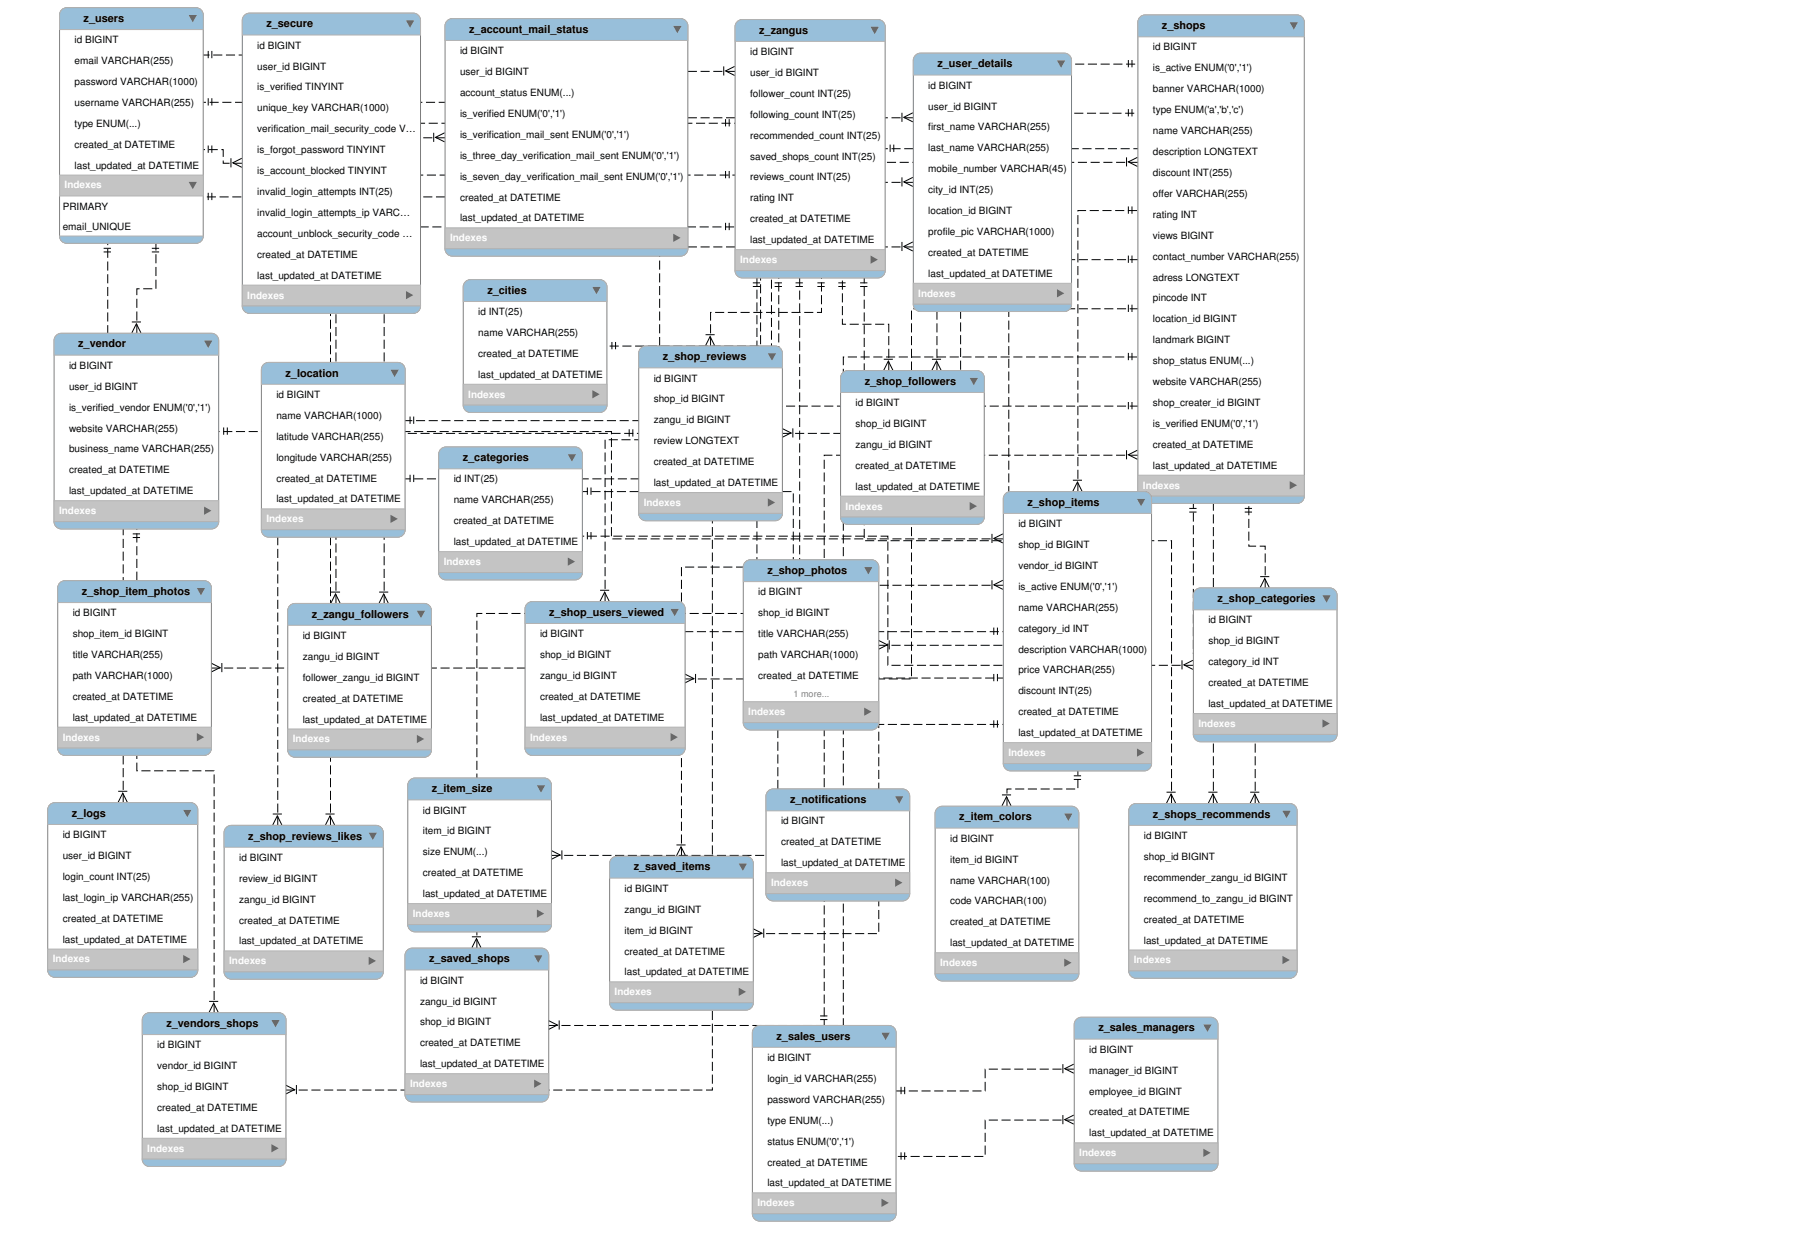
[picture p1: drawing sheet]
<svg xmlns="http://www.w3.org/2000/svg" width="394mm" height="276mm" viewBox="0 0 394 276" stroke-linecap="round" stroke-linejoin="round" font-family="sans-serif">
<defs><g id="words">
<g font-size="2.4">
<text x="18.4" y="4.8">z_users</text>
<text x="58.6" y="6">z_secure</text>
<text x="103.2" y="7.2">z_account_mail_status</text>
<text x="167" y="7.4">z_zangus</text>
<text x="255.5" y="6.4">z_shops</text>
<text x="206.2" y="14.8">z_user_details</text>
<text x="107.2" y="64.6">z_cities</text>
<text x="17.2" y="76.4">z_vendor</text>
<text x="62.8" y="82.8">z_location</text>
<text x="145.8" y="79.2">z_shop_reviews</text>
<text x="190.2" y="84.6">z_shop_followers</text>
<text x="101.8" y="101.4">z_categories</text>
<text x="225.9" y="111.2">z_shop_items</text>
<text x="18" y="130.8">z_shop_item_photos</text>
<text x="168.8" y="126.2">z_shop_photos</text>
<text x="68.6" y="135.8">z_zangu_followers</text>
<text x="120.8" y="135.4">z_shop_users_viewed</text>
<text x="267.7" y="132.4">z_shop_categories</text>
<text x="15.8" y="179.6">z_logs</text>
<text x="95" y="174.2">z_item_size</text>
<text x="173.8" y="176.6">z_notifications</text>
<text x="253.5" y="179.8">z_shops_recommends</text>
<text x="54.6" y="184.6">z_shop_reviews_likes</text>
<text x="211" y="180.4">z_item_colors</text>
<text x="139.4" y="191.4">z_saved_items</text>
<text x="94.4" y="211.6">z_saved_shops</text>
<text x="36.6" y="225.8">z_vendors_shops</text>
<text x="241.5" y="226.8">z_sales_managers</text>
<text x="170.8" y="228.6">z_sales_users</text>
</g>
<g font-size="2.2">
<text x="16.4" y="9.5">id BIGINT</text>
<text x="56.6" y="10.7">id BIGINT</text>
<text x="101.2" y="11.9">id BIGINT</text>
<text x="253.5" y="11.1">id BIGINT</text>
<text x="16.4" y="14.1">email VARCHAR(255)</text>
<text x="56.6" y="15.3">user_id BIGINT</text>
<text x="101.2" y="16.5">user_id BIGINT</text>
<text x="165" y="12.1">id BIGINT</text>
<text x="165" y="16.7">user_id BIGINT</text>
<text x="253.5" y="15.7">is_active ENUM('0','1')</text>
<text x="16.4" y="18.7">password VARCHAR(1000)</text>
<text x="16.4" y="23.3">username VARCHAR(255)</text>
<text x="56.6" y="19.9">is_verified TINYINT</text>
<text x="101.2" y="21.1">account_status ENUM(...)</text>
<text x="165" y="21.3">follower_count INT(25)</text>
<text x="204.2" y="19.5">id BIGINT</text>
<text x="253.5" y="20.3">banner VARCHAR(1000)</text>
<text x="16.4" y="27.9">type ENUM(...)</text>
<text x="56.6" y="24.5">unique_key VARCHAR(1000)</text>
<text x="56.6" y="29.1">verification_mail_security_code V…</text>
<text x="101.2" y="25.7">is_verified ENUM('0','1')</text>
<text x="165" y="25.9">following_count INT(25)</text>
<text x="204.2" y="24.1">user_id BIGINT</text>
<text x="204.2" y="28.7">first_name VARCHAR(255)</text>
<text x="253.5" y="24.9">type ENUM('a','b','c')</text>
<text x="253.5" y="29.5">name VARCHAR(255)</text>
<text x="16.4" y="32.5">created_at DATETIME</text>
<text x="56.6" y="33.7">is_forgot_password TINYINT</text>
<text x="101.2" y="30.3">is_verification_mail_sent ENUM('0','1')</text>
<text x="101.2" y="34.9">is_three_day_verification_mail_sent ENUM('0','1')</text>
<text x="165" y="30.5">recommended_count INT(25)</text>
<text x="165" y="35.1">saved_shops_count INT(25)</text>
<text x="204.2" y="33.3">last_name VARCHAR(255)</text>
<text x="253.5" y="34.1">description LONGTEXT</text>
<text x="16.4" y="37.1">last_updated_at DATETIME</text>
<text x="56.6" y="38.3">is_account_blocked TINYINT</text>
<text x="101.2" y="39.5">is_seven_day_verification_mail_sent ENUM('0','1')</text>
<text x="165" y="39.7">reviews_count INT(25)</text>
<text x="204.2" y="37.9">mobile_number VARCHAR(45)</text>
<text x="253.5" y="38.7">discount INT(255)</text>
<text x="13.8" y="46.1">PRIMARY</text>
<text x="56.6" y="42.9">invalid_login_attempts INT(25)</text>
<text x="56.6" y="47.5">invalid_login_attempts_ip VARC…</text>
<text x="101.2" y="44.1">created_at DATETIME</text>
<text x="165" y="44.3">rating INT</text>
<text x="204.2" y="42.5">city_id INT(25)</text>
<text x="204.2" y="47.1">location_id BIGINT</text>
<text x="253.5" y="43.3">offer VARCHAR(255)</text>
<text x="253.5" y="47.9">rating INT</text>
<text x="13.8" y="50.5">email_UNIQUE</text>
<text x="56.6" y="52.1">account_unblock_security_code …</text>
<text x="101.2" y="48.7">last_updated_at DATETIME</text>
<text x="165" y="48.9">created_at DATETIME</text>
<text x="165" y="53.5">last_updated_at DATETIME</text>
<text x="204.2" y="51.7">profile_pic VARCHAR(1000)</text>
<text x="253.5" y="52.5">views BIGINT</text>
<text x="56.6" y="56.7">created_at DATETIME</text>
<text x="204.2" y="56.3">created_at DATETIME</text>
<text x="253.5" y="57.1">contact_number VARCHAR(255)</text>
<text x="56.6" y="61.3">last_updated_at DATETIME</text>
<text x="204.2" y="60.9">last_updated_at DATETIME</text>
<text x="253.5" y="61.7">adress LONGTEXT</text>
<text x="105.2" y="69.3">id INT(25)</text>
<text x="253.5" y="66.3">pincode INT</text>
<text x="253.5" y="70.9">location_id BIGINT</text>
<text x="105.2" y="73.9">name VARCHAR(255)</text>
<text x="253.5" y="75.5">landmark BIGINT</text>
<text x="15.2" y="81.1">id BIGINT</text>
<text x="105.2" y="78.5">created_at DATETIME</text>
<text x="105.2" y="83.1">last_updated_at DATETIME</text>
<text x="143.8" y="83.9">id BIGINT</text>
<text x="253.5" y="80.1">shop_status ENUM(...)</text>
<text x="15.2" y="85.7">user_id BIGINT</text>
<text x="60.8" y="87.5">id BIGINT</text>
<text x="143.8" y="88.5">shop_id BIGINT</text>
<text x="188.2" y="89.3">id BIGINT</text>
<text x="253.5" y="84.7">website VARCHAR(255)</text>
<text x="253.5" y="89.3">shop_creater_id BIGINT</text>
<text x="15.2" y="90.3">is_verified_vendor ENUM('0','1')</text>
<text x="15.2" y="94.9">website VARCHAR(255)</text>
<text x="60.8" y="92.1">name VARCHAR(1000)</text>
<text x="143.8" y="93.1">zangu_id BIGINT</text>
<text x="188.2" y="93.9">shop_id BIGINT</text>
<text x="253.5" y="93.9">is_verified ENUM('0','1')</text>
<text x="15.2" y="99.5">business_name VARCHAR(255)</text>
<text x="60.8" y="96.7">latitude VARCHAR(255)</text>
<text x="60.8" y="101.3">longitude VARCHAR(255)</text>
<text x="143.8" y="97.7">review LONGTEXT</text>
<text x="188.2" y="98.5">zangu_id BIGINT</text>
<text x="253.5" y="98.5">created_at DATETIME</text>
<text x="15.2" y="104.1">created_at DATETIME</text>
<text x="60.8" y="105.9">created_at DATETIME</text>
<text x="99.8" y="106.1">id INT(25)</text>
<text x="143.8" y="102.3">created_at DATETIME</text>
<text x="143.8" y="106.9">last_updated_at DATETIME</text>
<text x="188.2" y="103.1">created_at DATETIME</text>
<text x="188.2" y="107.7">last_updated_at DATETIME</text>
<text x="253.5" y="103.1">last_updated_at DATETIME</text>
<text x="15.2" y="108.7">last_updated_at DATETIME</text>
<text x="60.8" y="110.5">last_updated_at DATETIME</text>
<text x="99.8" y="110.7">name VARCHAR(255)</text>
<text x="99.8" y="115.3">created_at DATETIME</text>
<text x="99.8" y="119.9">last_updated_at DATETIME</text>
<text x="223.9" y="115.9">id BIGINT</text>
<text x="223.9" y="120.5">shop_id BIGINT</text>
<text x="223.9" y="125.1">vendor_id BIGINT</text>
<text x="166.8" y="130.9">id BIGINT</text>
<text x="223.9" y="129.7">is_active ENUM('0','1')</text>
<text x="16" y="135.5">id BIGINT</text>
<text x="166.8" y="135.5">shop_id BIGINT</text>
<text x="223.9" y="134.3">name VARCHAR(255)</text>
<text x="265.7" y="137.1">id BIGINT</text>
<text x="16" y="140.1">shop_item_id BIGINT</text>
<text x="66.6" y="140.5">id BIGINT</text>
<text x="118.8" y="140.1">id BIGINT</text>
<text x="166.8" y="140.1">title VARCHAR(255)</text>
<text x="223.9" y="138.9">category_id INT</text>
<text x="223.9" y="143.5">description VARCHAR(1000)</text>
<text x="265.7" y="141.7">shop_id BIGINT</text>
<text x="16" y="144.7">title VARCHAR(255)</text>
<text x="16" y="149.3">path VARCHAR(1000)</text>
<text x="66.6" y="145.1">zangu_id BIGINT</text>
<text x="66.6" y="149.7">follower_zangu_id BIGINT</text>
<text x="118.8" y="144.7">shop_id BIGINT</text>
<text x="118.8" y="149.3">zangu_id BIGINT</text>
<text x="166.8" y="144.7">path VARCHAR(1000)</text>
<text x="166.8" y="149.3">created_at DATETIME</text>
<text x="223.9" y="148.1">price VARCHAR(255)</text>
<text x="265.7" y="146.3">category_id INT</text>
<text x="16" y="153.9">created_at DATETIME</text>
<text x="66.6" y="154.3">created_at DATETIME</text>
<text x="118.8" y="153.9">created_at DATETIME</text>
<text x="223.9" y="152.7">discount INT(25)</text>
<text x="265.7" y="150.9">created_at DATETIME</text>
<text x="265.7" y="155.5">last_updated_at DATETIME</text>
<text x="16" y="158.5">last_updated_at DATETIME</text>
<text x="66.6" y="158.9">last_updated_at DATETIME</text>
<text x="118.8" y="158.5">last_updated_at DATETIME</text>
<text x="223.9" y="157.3">created_at DATETIME</text>
<text x="223.9" y="161.9">last_updated_at DATETIME</text>
<text x="93" y="178.9">id BIGINT</text>
<text x="13.8" y="184.2">id BIGINT</text>
<text x="93" y="183.4">item_id BIGINT</text>
<text x="171.8" y="181.3">id BIGINT</text>
<text x="171.8" y="185.8">created_at DATETIME</text>
<text x="209" y="185">id BIGINT</text>
<text x="251.5" y="184.4">id BIGINT</text>
<text x="13.8" y="188.8">user_id BIGINT</text>
<text x="52.6" y="189.2">id BIGINT</text>
<text x="93" y="188">size ENUM(...)</text>
<text x="171.8" y="190.4">last_updated_at DATETIME</text>
<text x="209" y="189.6">item_id BIGINT</text>
<text x="251.5" y="189">shop_id BIGINT</text>
<text x="13.8" y="193.4">login_count INT(25)</text>
<text x="52.6" y="193.8">review_id BIGINT</text>
<text x="93" y="192.6">created_at DATETIME</text>
<text x="93" y="197.2">last_updated_at DATETIME</text>
<text x="137.4" y="196">id BIGINT</text>
<text x="209" y="194.2">name VARCHAR(100)</text>
<text x="251.5" y="193.6">recommender_zangu_id BIGINT</text>
<text x="13.8" y="198">last_login_ip VARCHAR(255)</text>
<text x="13.8" y="202.6">created_at DATETIME</text>
<text x="52.6" y="198.4">zangu_id BIGINT</text>
<text x="52.6" y="203">created_at DATETIME</text>
<text x="137.4" y="200.6">zangu_id BIGINT</text>
<text x="209" y="198.8">code VARCHAR(100)</text>
<text x="209" y="203.4">created_at DATETIME</text>
<text x="251.5" y="198.2">recommend_to_zangu_id BIGINT</text>
<text x="251.5" y="202.8">created_at DATETIME</text>
<text x="13.8" y="207.2">last_updated_at DATETIME</text>
<text x="52.6" y="207.6">last_updated_at DATETIME</text>
<text x="137.4" y="205.2">item_id BIGINT</text>
<text x="137.4" y="209.8">created_at DATETIME</text>
<text x="209" y="208">last_updated_at DATETIME</text>
<text x="251.5" y="207.4">last_updated_at DATETIME</text>
<text x="137.4" y="214.4">last_updated_at DATETIME</text>
<text x="92.4" y="216.2">id BIGINT</text>
<text x="92.4" y="220.8">zangu_id BIGINT</text>
<text x="92.4" y="225.4">shop_id BIGINT</text>
<text x="34.6" y="230.4">id BIGINT</text>
<text x="92.4" y="230">created_at DATETIME</text>
<text x="168.8" y="233.2">id BIGINT</text>
<text x="239.5" y="231.4">id BIGINT</text>
<text x="34.6" y="235">vendor_id BIGINT</text>
<text x="34.6" y="239.6">shop_id BIGINT</text>
<text x="92.4" y="234.6">last_updated_at DATETIME</text>
<text x="168.8" y="237.8">login_id VARCHAR(255)</text>
<text x="239.5" y="236">manager_id BIGINT</text>
<text x="34.6" y="244.2">created_at DATETIME</text>
<text x="168.8" y="242.4">password VARCHAR(255)</text>
<text x="239.5" y="240.6">employee_id BIGINT</text>
<text x="239.5" y="245.2">created_at DATETIME</text>
<text x="34.6" y="248.8">last_updated_at DATETIME</text>
<text x="168.8" y="247">type ENUM(...)</text>
<text x="168.8" y="251.6">status ENUM('0','1')</text>
<text x="239.5" y="249.8">last_updated_at DATETIME</text>
<text x="168.8" y="256.2">created_at DATETIME</text>
<text x="168.8" y="260.8">last_updated_at DATETIME</text>
</g>
<g font-size="2.2" fill="#fff">
<text x="14.2" y="41.4">Indexes</text>
<text x="99" y="53">Indexes</text>
<text x="162.8" y="57.8">Indexes</text>
<text x="54.4" y="65.6">Indexes</text>
<text x="202" y="65.2">Indexes</text>
<text x="103" y="87.4">Indexes</text>
<text x="251.3" y="107.4">Indexes</text>
<text x="13" y="113">Indexes</text>
<text x="141.6" y="111.2">Indexes</text>
<text x="186" y="112">Indexes</text>
<text x="58.6" y="114.8">Indexes</text>
<text x="97.6" y="124.2">Indexes</text>
<text x="164.6" y="157.2">Indexes</text>
<text x="263.5" y="159.8">Indexes</text>
<text x="13.8" y="162.8">Indexes</text>
<text x="64.4" y="163.2">Indexes</text>
<text x="116.6" y="162.8">Indexes</text>
<text x="221.7" y="166.2">Indexes</text>
<text x="169.6" y="194.8">Indexes</text>
<text x="90.8" y="201.6">Indexes</text>
<text x="11.6" y="211.6">Indexes</text>
<text x="50.4" y="212">Indexes</text>
<text x="206.8" y="212.4">Indexes</text>
<text x="249.3" y="211.8">Indexes</text>
<text x="135.2" y="218.8">Indexes</text>
<text x="90.2" y="239">Indexes</text>
<text x="32.4" y="253.2">Indexes</text>
<text x="237.3" y="254.2">Indexes</text>
<text x="166.6" y="265.2">Indexes</text>
</g>
<text font-size="2" fill="#808080" x="174.5" y="153.2">1 more...</text>
</g></defs>
<g fill="none" stroke="#000" stroke-width=".22" stroke-dasharray="2 .8" stroke-linecap="butt">
<path d="M161.7 15.7h-58.4v6.8h-58.6M53.3 35.9h-4.2v-3h-4.4M97.9 30.3h-26.6v-18.2h-26.6M200.9 25.9h-78v17.4h-78.2M250.2 35.7h-80.5v69.6h-80.6M200.9 40.1h-33.6v36h-33.8M200.9 54.3h-55.8v38.2h-56M30.1 73.3v-9.8h4.2v-10M156.3 76.1v-7.4h24.4v-7.6M172.1 95.3h39.2v-81.2h38.9M195.5 81.5v-10.2h-10.2v-10.2M206.1 81.5v-56.6h44.1"/>
<path d="M220.7 118.5h-86.2v-23.6h-86.4M237 108.1v-61.8h13.2M250.2 100.1h-68.9v125.3M73.9 132.7v-105.6h87.8M84.5 132.7v-94.2h77.2M133.1 132.3v-35.6h38.2v-35.6M220.7 128.7h-46.2v-20.6h-46.4M278.2 129.3v-9.2h-3.6v-9.4M46.5 146.9h87.2v-8h87M150.7 149.3h49.8v-81.4h49.7M193.3 141.9h28.5v-84.8h28.4M262.4 146.3h-67.1v-28.4h-67.2"/>
<path d="M27.1 176.5v-61.4h-3.4v-61.6M221.4 177.3v-3.8h15.6v-4M257.6 176.7v-57.8h-67.5v-57.8M266.8 176.7v-144h-72.1M276 176.7v-33h-13.6v-33M61.1 181.5v-86.2h79.4M72.7 181.5v-131.6h89M121.3 188.1h49.8v-39h49.6M149.9 188.3v-63.6h26v-63.6M104.9 208.5v-73.6h61.6v-73.8M165.7 205.3h27.6v-46h27.4M47.1 222.6v-53.1h-17v-53.2"/>
<path d="M62.9 239.6h93.8v-150.3h93.5M120.7 225.4h64.8v-146.9h64.7M236.2 235h-19.5v4.8h-19.6M236.2 246.2h-19.5v8h-19.6"/>
</g>
<g fill="none" stroke="#000" stroke-width=".22">
<path d="M45.8 11.2v1.6M46.6 11.2v1.6M159.2 14.6v2M161.6 14.6l-2 1 2 1M248.1 13.2v1.6M248.9 13.2v1.6M45.8 21.6v1.6M45.8 32v1.6M46.6 21.6v1.6M46.6 32v1.6M50.8 34.8v2M53.2 34.8l-2 1 2 1"/>
<path d="M95.4 29.2v2M97.8 29.2l-2 1 2 1M159.6 26.2v1.6M159.6 37.6v1.6M160.4 26.2v1.6M160.4 37.6v1.6M195.8 31.8v1.6M196.6 31.8v1.6M198.4 24.8v2M198.4 39v2M200.8 24.8l-2 1 2 1M200.8 39l-2 1 2 1"/>
<path d="M247.7 34.6v2M248.1 24v1.6M248.9 24v1.6M250.1 34.6l-2 1 2 1M22.8 54.6h1.6M22.8 55.4h1.6M33.4 54.6h1.6M33.4 55.4h1.6M45.8 42.4v1.6M46.6 42.4v1.6M159.6 49v1.6M160.4 49v1.6"/>
<path d="M198.4 53.2v2M200.8 53.2l-2 1 2 1M248.1 45.4v1.6M248.1 56.2v1.6M248.9 45.4v1.6M248.9 56.2v1.6M29 73.2l1-2 1 2M29 70.8h2M134.6 75.2v1.6M135.4 75.2v1.6M155.2 76l1-2 1 2M155.2 73.6h2"/>
<path d="M165.6 62.2h1.6M165.6 63h1.6M170.4 62.2h1.6M170.4 63h1.6M175 62.2h1.6M175 63h1.6M179.8 62.2h1.6M179.8 63h1.6M184.4 62.2h1.6M184.4 63h1.6M189.2 62.2h1.6M189.2 63h1.6"/>
<path d="M194.4 79h2M205 79h2M248.1 67v1.6M248.1 77.6v1.6M248.9 67v1.6M248.9 77.6v1.6M49.2 94v1.6M50 94v1.6M90.2 91.6v1.6M91 91.6v1.6M138.4 94.4v1.6M139.2 94.4v1.6"/>
<path d="M172 94.2l2 1-2 1M174.4 94.2v2M194.4 81.4l1-2 1 2M205 81.4l1-2 1 2M247.7 99v2M248.1 88.4v1.6M248.9 88.4v1.6M250.1 99l-2 1 2 1M29.2 117.4h1.6M29.2 118.2h1.6M90.2 104.4v1.6M91 104.4v1.6"/>
<path d="M129.2 107.2v1.6M129.2 117v1.6M130 107.2v1.6M130 117v1.6M218.2 117.4v2M220.5 117.4l-1.9 1 1.9 1M235.9 108l1-2 1 2M235.9 105.6h2M261.5 111.8h1.6M261.5 112.6h1.6M273.7 111.8h1.6M273.7 112.6h1.6"/>
<path d="M72.8 132.6l1-2 1 2M72.8 130.2h2M83.4 132.6l1-2 1 2M83.4 130.2h2M132 132.2l1-2 1 2M132 129.8h2M218.2 127.6v2M218.6 138v1.6M219.4 138v1.6M220.5 127.6l-1.9 1 1.9 1M277.1 129.2l1-2 1 2M277.1 126.8h2"/>
<path d="M46.4 145.8l2 1-2 1M48.8 145.8v2M150.6 148.2l2 1-2 1M153 148.2v2M193.2 140.8l2 1-2 1M195.6 140.8v2M218.6 148.2v1.6M218.6 158.4v1.6M219.4 148.2v1.6M219.4 158.4v1.6M259.9 145.2v2M262.3 145.2l-2 1 2 1"/>
<path d="M26 176.4l1-2 1 2M26 174h2M60 179h2M71.6 179h2M220.3 177.2l1.1-2 .9 2M220.3 174.8h2M236.1 170.6h1.6M236.1 171.4h1.6M256.5 176.6l1-2 1 2M256.5 174.2h2M265.7 176.6l1-2 1 2M265.7 174.2h2"/>
<path d="M274.9 176.6l1-2 1 2M274.9 174.2h2M60 181.4l1-2 1 2M71.6 181.4l1-2 1 2M121.2 187l2 1-2 1M123.6 187v2M148.8 188.2l1-2 1 2M148.8 185.8h2M103.8 208.4l1-2 1 2M103.8 206h2M165.6 204.2l2 1-2 1M168 204.2v2"/>
<path d="M46 222.5l1-2 1 2M46 220.1h2M62.8 238.5l2 1-2 1M65.2 238.5v2M120.6 224.3l2 1-2 1M123 224.3v2M180.4 224.1h1.6M180.4 223.3h1.6M198.2 238.9v1.6M199 238.9v1.6M233.7 233.9v2M236.1 233.9l-2 1 2 1"/>
<path d="M198.2 253.3v1.6M199 253.3v1.6M233.7 245.1v2M236.1 245.1l-2 1 2 1"/>
</g>
<path d="M13.6 2.2l.7-.4 .4-.1h28.4a1.6 1.6 0 0 1 1.6 1.6v48.6a1.6 1.6 0 0 1-1.6 1.6h-28.4a1.6 1.6 0 0 1-1.6-1.6v-48.6z" fill="#fff" stroke="#808080" stroke-width=".22"/>
<path d="M13.6 2.2l.7-.4 .4-.1h28.4a1.6 1.6 0 0 1 1.6 1.6v3.2h-31.6v-3.2z" fill="#98bfda" stroke="#b3b3b3" stroke-width=".22"/>
<path d="M41.5 3.3h1.8l-.9 1.6z" fill="#666"/>
<path d="M13.1 38.5h31.6v4.6h-31.6z" fill="#c4c4c4" stroke="#b3b3b3" stroke-width=".22"/>
<path d="M41.5 40h1.8l-.9 1.6z" fill="#666"/>
<path d="M13.1 51.9h31.6a1.6 1.6 0 0 1-1.6 1.6h-28.4a1.6 1.6 0 0 1-1.6-1.6z" fill="#98bfda" stroke="#b3b3b3" stroke-width=".22"/>
<path d="M53.8 3.4l1.1-.5h36a1.6 1.6 0 0 1 1.6 1.6v62.8a1.6 1.6 0 0 1-1.6 1.6h-36a1.6 1.6 0 0 1-1.6-1.6v-62.8z" fill="#fff" stroke="#808080" stroke-width=".22"/>
<path d="M53.8 3.4l1.1-.5h36a1.6 1.6 0 0 1 1.6 1.6v3.2h-39.2v-3.2z" fill="#98bfda" stroke="#b3b3b3" stroke-width=".22"/>
<path d="M89.3 4.5h1.8l-.9 1.6z" fill="#666"/>
<path d="M53.3 62.7h39.2v4.6h-39.2z" fill="#c4c4c4" stroke="#b3b3b3" stroke-width=".22"/>
<path d="M89.3 64l1.6 .9-1.6 .9z" fill="#666"/>
<path d="M53.3 67.3h39.2a1.6 1.6 0 0 1-1.6 1.6h-36a1.6 1.6 0 0 1-1.6-1.6z" fill="#98bfda" stroke="#b3b3b3" stroke-width=".22"/>
<path d="M98.3 4.6l1.2-.5h50.2a1.6 1.6 0 0 1 1.6 1.6v49a1.6 1.6 0 0 1-1.6 1.6h-50.2a1.6 1.6 0 0 1-1.6-1.6v-49v-.4z" fill="#fff" stroke="#808080" stroke-width=".22"/>
<path d="M98.3 4.6l1.2-.5h50.2a1.6 1.6 0 0 1 1.6 1.6v3.2h-53.4v-3.2v-.4z" fill="#98bfda" stroke="#b3b3b3" stroke-width=".22"/>
<path d="M148.1 5.7h1.8l-.9 1.6z" fill="#666"/>
<path d="M97.9 50.1h53.4v4.6h-53.4z" fill="#c4c4c4" stroke="#b3b3b3" stroke-width=".22"/>
<path d="M148.1 51.4l1.6 .9-1.6 .9z" fill="#666"/>
<path d="M97.9 54.7h53.4a1.6 1.6 0 0 1-1.6 1.6h-50.2a1.6 1.6 0 0 1-1.6-1.6z" fill="#98bfda" stroke="#b3b3b3" stroke-width=".22"/>
<path d="M201.3 12.2l.7-.4 .5-.1h31.5a1.6 1.6 0 0 1 1.6 1.6v53.6a1.6 1.6 0 0 1-1.6 1.6h-31.5a1.6 1.6 0 0 1-1.6-1.6v-53.6z" fill="#fff" stroke="#808080" stroke-width=".22"/>
<path d="M201.3 12.2l.7-.4 .5-.1h31.5a1.6 1.6 0 0 1 1.6 1.6v3.2h-34.7v-3.2z" fill="#98bfda" stroke="#b3b3b3" stroke-width=".22"/>
<path d="M232.4 13.3h1.8l-.9 1.6z" fill="#666"/>
<path d="M200.9 62.3h34.7v4.6h-34.7z" fill="#c4c4c4" stroke="#b3b3b3" stroke-width=".22"/>
<path d="M232.4 63.6l1.6 .9-1.6 .9z" fill="#666"/>
<path d="M200.9 66.9h34.7a1.6 1.6 0 0 1-1.6 1.6h-31.5a1.6 1.6 0 0 1-1.6-1.6z" fill="#98bfda" stroke="#b3b3b3" stroke-width=".22"/>
<path d="M102.3 62l1.2-.5h28.4a1.6 1.6 0 0 1 1.6 1.6v26a1.6 1.6 0 0 1-1.6 1.6h-28.4a1.6 1.6 0 0 1-1.6-1.6v-26z" fill="#fff" stroke="#808080" stroke-width=".22"/>
<path d="M102.3 62l1.2-.5h28.4a1.6 1.6 0 0 1 1.6 1.6v3.2h-31.6v-3.2z" fill="#98bfda" stroke="#b3b3b3" stroke-width=".22"/>
<path d="M130.3 63.1h1.8l-.9 1.6z" fill="#666"/>
<path d="M101.9 84.5h31.6v4.6h-31.6z" fill="#c4c4c4" stroke="#b3b3b3" stroke-width=".22"/>
<path d="M130.3 85.8l1.6 .9-1.6 .9z" fill="#666"/>
<path d="M101.9 89.1h31.6a1.6 1.6 0 0 1-1.6 1.6h-28.4a1.6 1.6 0 0 1-1.6-1.6z" fill="#98bfda" stroke="#b3b3b3" stroke-width=".22"/>
<path d="M58 80.2l1.1-.5h28.4a1.6 1.6 0 0 1 1.6 1.6v35.2a1.6 1.6 0 0 1-1.6 1.6h-28.4a1.6 1.6 0 0 1-1.6-1.6v-35.2v-.4z" fill="#fff" stroke="#808080" stroke-width=".22"/>
<path d="M58 80.2l1.1-.5h28.4a1.6 1.6 0 0 1 1.6 1.6v3.2h-31.6v-3.2v-.4z" fill="#98bfda" stroke="#b3b3b3" stroke-width=".22"/>
<path d="M85.9 81.3h1.8l-.9 1.6z" fill="#666"/>
<path d="M57.5 111.9h31.6v4.6h-31.6z" fill="#c4c4c4" stroke="#b3b3b3" stroke-width=".22"/>
<path d="M85.9 113.2l1.6 .9-1.6 .9z" fill="#666"/>
<path d="M57.5 116.5h31.6a1.6 1.6 0 0 1-1.6 1.6h-28.4a1.6 1.6 0 0 1-1.6-1.6z" fill="#98bfda" stroke="#b3b3b3" stroke-width=".22"/>
<path d="M162.1 4.8l1.2-.5h29.8a1.6 1.6 0 0 1 1.6 1.6v53.6a1.6 1.6 0 0 1-1.6 1.6h-29.8a1.6 1.6 0 0 1-1.6-1.6v-53.6v-.4z" fill="#fff" stroke="#808080" stroke-width=".22"/>
<path d="M162.1 4.8l1.2-.5h29.8a1.6 1.6 0 0 1 1.6 1.6v3.2h-33v-3.2v-.4z" fill="#98bfda" stroke="#b3b3b3" stroke-width=".22"/>
<path d="M191.5 5.9h1.8l-.9 1.6z" fill="#666"/>
<path d="M161.7 54.9h33v4.6h-33z" fill="#c4c4c4" stroke="#b3b3b3" stroke-width=".22"/>
<path d="M191.5 56.2l1.6 .9-1.6 .9z" fill="#666"/>
<path d="M161.7 59.5h33a1.6 1.6 0 0 1-1.6 1.6h-29.8a1.6 1.6 0 0 1-1.6-1.6z" fill="#98bfda" stroke="#b3b3b3" stroke-width=".22"/>
<path d="M12.4 73.8l.7-.5h.4h33a1.6 1.6 0 0 1 1.6 1.6v39.8a1.6 1.6 0 0 1-1.6 1.6h-33a1.6 1.6 0 0 1-1.6-1.6v-39.8z" fill="#fff" stroke="#808080" stroke-width=".22"/>
<path d="M12.4 73.8l.7-.5h.4h33a1.6 1.6 0 0 1 1.6 1.6v3.2h-36.2v-3.2z" fill="#98bfda" stroke="#b3b3b3" stroke-width=".22"/>
<path d="M44.9 74.9h1.8l-.9 1.6z" fill="#666"/>
<path d="M11.9 110.1h36.2v4.6h-36.2z" fill="#c4c4c4" stroke="#b3b3b3" stroke-width=".22"/>
<path d="M44.9 111.4l1.6 .9-1.6 .9z" fill="#666"/>
<path d="M11.9 114.7h36.2a1.6 1.6 0 0 1-1.6 1.6h-33a1.6 1.6 0 0 1-1.6-1.6z" fill="#98bfda" stroke="#b3b3b3" stroke-width=".22"/>
<path d="M250.7 3.8l.7-.4 .4-.1h33.4a1.6 1.6 0 0 1 1.6 1.6v104.2a1.6 1.6 0 0 1-1.6 1.6h-33.4a1.6 1.6 0 0 1-1.6-1.6v-104.2z" fill="#fff" stroke="#808080" stroke-width=".22"/>
<path d="M250.7 3.8l.7-.4 .4-.1h33.4a1.6 1.6 0 0 1 1.6 1.6v3.2h-36.6v-3.2z" fill="#98bfda" stroke="#b3b3b3" stroke-width=".22"/>
<path d="M283.6 4.9h1.8l-.9 1.6z" fill="#666"/>
<path d="M250.2 104.5h36.6v4.6h-36.6z" fill="#c4c4c4" stroke="#b3b3b3" stroke-width=".22"/>
<path d="M283.6 105.8l1.6 .9-1.6 .9z" fill="#666"/>
<path d="M250.2 109.1h36.6a1.6 1.6 0 0 1-1.6 1.6h-33.4a1.6 1.6 0 0 1-1.6-1.6z" fill="#98bfda" stroke="#b3b3b3" stroke-width=".22"/>
<path d="M163.9 123.5l1.2-.4h26.6a1.6 1.6 0 0 1 1.6 1.6v34.2a1.6 1.6 0 0 1-1.6 1.6h-26.6a1.6 1.6 0 0 1-1.6-1.6v-34.2v-.5z" fill="#fff" stroke="#808080" stroke-width=".22"/>
<path d="M163.9 123.5l1.2-.4h26.6a1.6 1.6 0 0 1 1.6 1.6v3.2h-29.8v-3.2v-.5z" fill="#98bfda" stroke="#b3b3b3" stroke-width=".22"/>
<path d="M190.1 124.7h1.8l-.9 1.6z" fill="#666"/>
<path d="M163.5 154.3h29.8v4.6h-29.8z" fill="#c4c4c4" stroke="#b3b3b3" stroke-width=".22"/>
<path d="M190.1 155.6l1.6 .9-1.6 .9z" fill="#666"/>
<path d="M163.5 158.9h29.8a1.6 1.6 0 0 1-1.6 1.6h-26.6a1.6 1.6 0 0 1-1.6-1.6z" fill="#98bfda" stroke="#b3b3b3" stroke-width=".22"/>
<path d="M115.9 132.7l.7-.4h.5h32a1.6 1.6 0 0 1 1.6 1.6v30.6a1.6 1.6 0 0 1-1.6 1.6h-32a1.6 1.6 0 0 1-1.6-1.6v-30.6z" fill="#fff" stroke="#808080" stroke-width=".22"/>
<path d="M115.9 132.7l.7-.4h.5h32a1.6 1.6 0 0 1 1.6 1.6v3.2h-35.2v-3.2z" fill="#98bfda" stroke="#b3b3b3" stroke-width=".22"/>
<path d="M147.5 133.9h1.8l-.9 1.6z" fill="#666"/>
<path d="M115.5 159.9h35.2v4.6h-35.2z" fill="#c4c4c4" stroke="#b3b3b3" stroke-width=".22"/>
<path d="M147.5 161.2l1.6 .9-1.6 .9z" fill="#666"/>
<path d="M115.5 164.5h35.2a1.6 1.6 0 0 1-1.6 1.6h-32a1.6 1.6 0 0 1-1.6-1.6z" fill="#98bfda" stroke="#b3b3b3" stroke-width=".22"/>
<path d="M185.3 82l1.2-.5h28.4a1.6 1.6 0 0 1 1.6 1.6v30.6a1.6 1.6 0 0 1-1.6 1.6h-28.4a1.6 1.6 0 0 1-1.6-1.6v-30.6z" fill="#fff" stroke="#808080" stroke-width=".22"/>
<path d="M185.3 82l1.2-.5h28.4a1.6 1.6 0 0 1 1.6 1.6v3.2h-31.6v-3.2z" fill="#98bfda" stroke="#b3b3b3" stroke-width=".22"/>
<path d="M213.3 83.1h1.8l-.9 1.6z" fill="#666"/>
<path d="M184.9 109.1h31.6v4.6h-31.6z" fill="#c4c4c4" stroke="#b3b3b3" stroke-width=".22"/>
<path d="M213.3 110.4l1.6 .9-1.6 .9z" fill="#666"/>
<path d="M184.9 113.7h31.6a1.6 1.6 0 0 1-1.6 1.6h-28.4a1.6 1.6 0 0 1-1.6-1.6z" fill="#98bfda" stroke="#b3b3b3" stroke-width=".22"/>
<path d="M96.9 98.7l1.2-.4h28.4a1.6 1.6 0 0 1 1.6 1.6v26a1.6 1.6 0 0 1-1.6 1.6h-28.4a1.6 1.6 0 0 1-1.6-1.6v-26v-.4z" fill="#fff" stroke="#808080" stroke-width=".22"/>
<path d="M96.9 98.7l1.2-.4h28.4a1.6 1.6 0 0 1 1.6 1.6v3.2h-31.6v-3.2v-.4z" fill="#98bfda" stroke="#b3b3b3" stroke-width=".22"/>
<path d="M124.9 99.9h1.8l-.9 1.6z" fill="#666"/>
<path d="M96.5 121.3h31.6v4.6h-31.6z" fill="#c4c4c4" stroke="#b3b3b3" stroke-width=".22"/>
<path d="M124.9 122.6l1.6 .9-1.6 .9z" fill="#666"/>
<path d="M96.5 125.9h31.6a1.6 1.6 0 0 1-1.6 1.6h-28.4a1.6 1.6 0 0 1-1.6-1.6z" fill="#98bfda" stroke="#b3b3b3" stroke-width=".22"/>
<path d="M262.9 129.7l1.1-.4h28.4a1.6 1.6 0 0 1 1.6 1.6v30.6a1.6 1.6 0 0 1-1.6 1.6h-28.4a1.6 1.6 0 0 1-1.6-1.6v-30.6l.1-.5z" fill="#fff" stroke="#808080" stroke-width=".22"/>
<path d="M262.9 129.7l1.1-.4h28.4a1.6 1.6 0 0 1 1.6 1.6v3.2h-31.6v-3.2l.1-.5z" fill="#98bfda" stroke="#b3b3b3" stroke-width=".22"/>
<path d="M290.8 130.9h1.8l-.9 1.6z" fill="#666"/>
<path d="M262.4 156.9h31.6v4.6h-31.6z" fill="#c4c4c4" stroke="#b3b3b3" stroke-width=".22"/>
<path d="M290.8 158.2l1.6 .9-1.6 .9z" fill="#666"/>
<path d="M262.4 161.5h31.6a1.6 1.6 0 0 1-1.6 1.6h-28.4a1.6 1.6 0 0 1-1.6-1.6z" fill="#98bfda" stroke="#b3b3b3" stroke-width=".22"/>
<path d="M140.9 76.6l1.2-.5h28.4a1.6 1.6 0 0 1 1.6 1.6v35.2a1.6 1.6 0 0 1-1.6 1.6h-28.4a1.6 1.6 0 0 1-1.6-1.6v-35.2z" fill="#fff" stroke="#808080" stroke-width=".22"/>
<path d="M140.9 76.6l1.2-.5h28.4a1.6 1.6 0 0 1 1.6 1.6v3.2h-31.6v-3.2z" fill="#98bfda" stroke="#b3b3b3" stroke-width=".22"/>
<path d="M168.9 77.7h1.8l-.9 1.6z" fill="#666"/>
<path d="M140.5 108.3h31.6v4.6h-31.6z" fill="#c4c4c4" stroke="#b3b3b3" stroke-width=".22"/>
<path d="M168.9 109.6l1.6 .9-1.6 .9z" fill="#666"/>
<path d="M140.5 112.9h31.6a1.6 1.6 0 0 1-1.6 1.6h-28.4a1.6 1.6 0 0 1-1.6-1.6z" fill="#98bfda" stroke="#b3b3b3" stroke-width=".22"/>
<path d="M49.8 181.9l1.1-.4h31.8a1.6 1.6 0 0 1 1.6 1.6v30.6a1.6 1.6 0 0 1-1.6 1.6h-31.8a1.6 1.6 0 0 1-1.6-1.6v-30.6z" fill="#fff" stroke="#808080" stroke-width=".22"/>
<path d="M49.8 181.9l1.1-.4h31.8a1.6 1.6 0 0 1 1.6 1.6v3.2h-35v-3.2z" fill="#98bfda" stroke="#b3b3b3" stroke-width=".22"/>
<path d="M81.1 183.1h1.8l-.9 1.6z" fill="#666"/>
<path d="M49.3 209.1h35v4.6h-35z" fill="#c4c4c4" stroke="#b3b3b3" stroke-width=".22"/>
<path d="M81.1 210.4l1.6 .9-1.6 .9z" fill="#666"/>
<path d="M49.3 213.7h35a1.6 1.6 0 0 1-1.6 1.6h-31.8a1.6 1.6 0 0 1-1.6-1.6z" fill="#98bfda" stroke="#b3b3b3" stroke-width=".22"/>
<path d="M221.1 108.5l.7-.4h.4h29.4a1.6 1.6 0 0 1 1.6 1.6v58.2a1.6 1.6 0 0 1-1.6 1.6h-29.4a1.6 1.6 0 0 1-1.5-1.6v-58.2z" fill="#fff" stroke="#808080" stroke-width=".22"/>
<path d="M221.1 108.5l.7-.4h.4h29.4a1.6 1.6 0 0 1 1.6 1.6v3.2h-32.5v-3.2z" fill="#98bfda" stroke="#b3b3b3" stroke-width=".22"/>
<path d="M250 109.7h1.8l-.9 1.6z" fill="#666"/>
<path d="M220.7 163.3h32.5v4.6h-32.5z" fill="#c4c4c4" stroke="#b3b3b3" stroke-width=".22"/>
<path d="M250 164.6l1.6 .9-1.6 .9z" fill="#666"/>
<path d="M220.7 167.9h32.5a1.6 1.6 0 0 1-1.6 1.6h-29.4a1.6 1.6 0 0 1-1.5-1.6z" fill="#98bfda" stroke="#b3b3b3" stroke-width=".22"/>
<path d="M13.2 128.1l.7-.4h.4h30.6a1.6 1.6 0 0 1 1.6 1.6v35.2a1.6 1.6 0 0 1-1.6 1.6h-30.6a1.6 1.6 0 0 1-1.6-1.6v-35.2z" fill="#fff" stroke="#808080" stroke-width=".22"/>
<path d="M13.2 128.1l.7-.4h.4h30.6a1.6 1.6 0 0 1 1.6 1.6v3.2h-33.8v-3.2z" fill="#98bfda" stroke="#b3b3b3" stroke-width=".22"/>
<path d="M43.3 129.3h1.8l-.9 1.6z" fill="#666"/>
<path d="M12.7 159.9h33.8v4.6h-33.8z" fill="#c4c4c4" stroke="#b3b3b3" stroke-width=".22"/>
<path d="M43.3 161.2l1.6 .9-1.6 .9z" fill="#666"/>
<path d="M12.7 164.5h33.8a1.6 1.6 0 0 1-1.6 1.6h-30.6a1.6 1.6 0 0 1-1.6-1.6z" fill="#98bfda" stroke="#b3b3b3" stroke-width=".22"/>
<path d="M206.1 177.7l1.2-.4h28.3a1.6 1.6 0 0 1 1.6 1.6v35.2a1.6 1.6 0 0 1-1.6 1.6h-28.3a1.6 1.6 0 0 1-1.6-1.6v-35.2z" fill="#fff" stroke="#808080" stroke-width=".22"/>
<path d="M206.1 177.7l1.2-.4h28.3a1.6 1.6 0 0 1 1.6 1.6v3.2h-31.5v-3.2z" fill="#98bfda" stroke="#b3b3b3" stroke-width=".22"/>
<path d="M234 178.9h1.8l-.9 1.6z" fill="#666"/>
<path d="M205.7 209.5h31.5v4.6h-31.5z" fill="#c4c4c4" stroke="#b3b3b3" stroke-width=".22"/>
<path d="M234 210.8l1.6 .9-1.6 .9z" fill="#666"/>
<path d="M205.7 214.1h31.5a1.6 1.6 0 0 1-1.6 1.6h-28.3a1.6 1.6 0 0 1-1.6-1.6z" fill="#98bfda" stroke="#b3b3b3" stroke-width=".22"/>
<path d="M63.8 133.1l.7-.4h.4h28.4a1.6 1.6 0 0 1 1.6 1.6v30.6a1.6 1.6 0 0 1-1.6 1.6h-28.4a1.6 1.6 0 0 1-1.6-1.6v-30.6z" fill="#fff" stroke="#808080" stroke-width=".22"/>
<path d="M63.8 133.1l.7-.4h.4h28.4a1.6 1.6 0 0 1 1.6 1.6v3.2h-31.6v-3.2z" fill="#98bfda" stroke="#b3b3b3" stroke-width=".22"/>
<path d="M91.7 134.3h1.8l-.9 1.6z" fill="#666"/>
<path d="M63.3 160.3h31.6v4.6h-31.6z" fill="#c4c4c4" stroke="#b3b3b3" stroke-width=".22"/>
<path d="M91.7 161.6l1.6 .9-1.6 .9z" fill="#666"/>
<path d="M63.3 164.9h31.6a1.6 1.6 0 0 1-1.6 1.6h-28.4a1.6 1.6 0 0 1-1.6-1.6z" fill="#98bfda" stroke="#b3b3b3" stroke-width=".22"/>
<path d="M90.1 171.5l.8-.4h.4h28.4a1.6 1.6 0 0 1 1.6 1.6v30.6a1.6 1.6 0 0 1-1.6 1.6h-28.4a1.6 1.6 0 0 1-1.6-1.6v-30.6v-.5z" fill="#fff" stroke="#808080" stroke-width=".22"/>
<path d="M90.1 171.5l.8-.4h.4h28.4a1.6 1.6 0 0 1 1.6 1.6v3.2h-31.6v-3.2v-.5z" fill="#98bfda" stroke="#b3b3b3" stroke-width=".22"/>
<path d="M118.1 172.7h1.8l-.9 1.6z" fill="#666"/>
<path d="M89.7 198.7h31.6v4.6h-31.6z" fill="#c4c4c4" stroke="#b3b3b3" stroke-width=".22"/>
<path d="M118.1 200l1.6 .9-1.6 .9z" fill="#666"/>
<path d="M89.7 203.3h31.6a1.6 1.6 0 0 1-1.6 1.6h-28.4a1.6 1.6 0 0 1-1.6-1.6z" fill="#98bfda" stroke="#b3b3b3" stroke-width=".22"/>
<path d="M248.7 177.1l1.1-.4h33.8a1.6 1.6 0 0 1 1.6 1.6v35.2a1.6 1.6 0 0 1-1.6 1.6h-33.8a1.6 1.6 0 0 1-1.6-1.6v-35.2z" fill="#fff" stroke="#808080" stroke-width=".22"/>
<path d="M248.7 177.1l1.1-.4h33.8a1.6 1.6 0 0 1 1.6 1.6v3.2h-37v-3.2z" fill="#98bfda" stroke="#b3b3b3" stroke-width=".22"/>
<path d="M282 178.3h1.8l-.9 1.6z" fill="#666"/>
<path d="M248.2 208.9h37v4.6h-37z" fill="#c4c4c4" stroke="#b3b3b3" stroke-width=".22"/>
<path d="M282 210.2l1.6 .9-1.6 .9z" fill="#666"/>
<path d="M248.2 213.5h37a1.6 1.6 0 0 1-1.6 1.6h-33.8a1.6 1.6 0 0 1-1.6-1.6z" fill="#98bfda" stroke="#b3b3b3" stroke-width=".22"/>
<path d="M89.5 208.9l1.2-.4h28.4a1.6 1.6 0 0 1 1.6 1.6v30.5a1.6 1.6 0 0 1-1.6 1.6h-28.4a1.6 1.6 0 0 1-1.6-1.6v-30.5v-.5z" fill="#fff" stroke="#808080" stroke-width=".22"/>
<path d="M89.5 208.9l1.2-.4h28.4a1.6 1.6 0 0 1 1.6 1.6v3.2h-31.6v-3.2v-.5z" fill="#98bfda" stroke="#b3b3b3" stroke-width=".22"/>
<path d="M117.5 210.1h1.8l-.9 1.6z" fill="#666"/>
<path d="M89.1 236h31.6v4.6h-31.6z" fill="#c4c4c4" stroke="#b3b3b3" stroke-width=".22"/>
<path d="M117.5 237.3l1.6 .9-1.6 .9z" fill="#666"/>
<path d="M89.1 240.6h31.6a1.6 1.6 0 0 1-1.6 1.6h-28.4a1.6 1.6 0 0 1-1.6-1.6z" fill="#98bfda" stroke="#b3b3b3" stroke-width=".22"/>
<path d="M11 176.9l1.1-.4h29.8a1.6 1.6 0 0 1 1.6 1.6v35.2a1.6 1.6 0 0 1-1.6 1.6h-29.8a1.6 1.6 0 0 1-1.6-1.6v-35.2z" fill="#fff" stroke="#808080" stroke-width=".22"/>
<path d="M11 176.9l1.1-.4h29.8a1.6 1.6 0 0 1 1.6 1.6v3.2h-33v-3.2z" fill="#98bfda" stroke="#b3b3b3" stroke-width=".22"/>
<path d="M40.3 178.1h1.8l-.9 1.6z" fill="#666"/>
<path d="M10.5 208.7h33v4.6h-33z" fill="#c4c4c4" stroke="#b3b3b3" stroke-width=".22"/>
<path d="M40.3 210l1.6 .9-1.6 .9z" fill="#666"/>
<path d="M10.5 213.3h33a1.6 1.6 0 0 1-1.6 1.6h-29.8a1.6 1.6 0 0 1-1.6-1.6z" fill="#98bfda" stroke="#b3b3b3" stroke-width=".22"/>
<path d="M168.9 173.9l1.2-.4h28.4a1.6 1.6 0 0 1 1.6 1.6v21.4a1.6 1.6 0 0 1-1.6 1.6h-28.4a1.6 1.6 0 0 1-1.6-1.6v-21.4v-.5z" fill="#fff" stroke="#808080" stroke-width=".22"/>
<path d="M168.9 173.9l1.2-.4h28.4a1.6 1.6 0 0 1 1.6 1.6v3.2h-31.6v-3.2v-.5z" fill="#98bfda" stroke="#b3b3b3" stroke-width=".22"/>
<path d="M196.9 175.1h1.8l-.9 1.6z" fill="#666"/>
<path d="M168.5 191.9h31.6v4.6h-31.6z" fill="#c4c4c4" stroke="#b3b3b3" stroke-width=".22"/>
<path d="M196.9 193.2l1.6 .9-1.6 .9z" fill="#666"/>
<path d="M168.5 196.5h31.6a1.6 1.6 0 0 1-1.6 1.6h-28.4a1.6 1.6 0 0 1-1.6-1.6z" fill="#98bfda" stroke="#b3b3b3" stroke-width=".22"/>
<path d="M134.5 188.7l1.2-.4h28.4a1.6 1.6 0 0 1 1.6 1.6v30.6a1.6 1.6 0 0 1-1.6 1.5h-28.4a1.6 1.6 0 0 1-1.6-1.5v-30.6z" fill="#fff" stroke="#808080" stroke-width=".22"/>
<path d="M134.5 188.7l1.2-.4h28.4a1.6 1.6 0 0 1 1.6 1.6v3.2h-31.6v-3.2z" fill="#98bfda" stroke="#b3b3b3" stroke-width=".22"/>
<path d="M162.5 189.9h1.8l-.9 1.6z" fill="#666"/>
<path d="M134.1 215.9h31.6v4.5h-31.6z" fill="#c4c4c4" stroke="#b3b3b3" stroke-width=".22"/>
<path d="M162.5 217.2l1.6 .8-1.6 .9z" fill="#666"/>
<path d="M134.1 220.5h31.6a1.6 1.6 0 0 1-1.6 1.5h-28.4a1.6 1.6 0 0 1-1.6-1.5z" fill="#98bfda" stroke="#b3b3b3" stroke-width=".22"/>
<path d="M165.9 225.9l1.2-.5h28.4a1.6 1.6 0 0 1 1.6 1.6v39.8a1.6 1.6 0 0 1-1.6 1.6h-28.4a1.6 1.6 0 0 1-1.6-1.6v-39.8z" fill="#fff" stroke="#808080" stroke-width=".22"/>
<path d="M165.9 225.9l1.2-.5h28.4a1.6 1.6 0 0 1 1.6 1.6v3.2h-31.6v-3.2z" fill="#98bfda" stroke="#b3b3b3" stroke-width=".22"/>
<path d="M193.9 227h1.8l-.9 1.6z" fill="#666"/>
<path d="M165.5 262.2h31.6v4.6h-31.6z" fill="#c4c4c4" stroke="#b3b3b3" stroke-width=".22"/>
<path d="M193.9 263.5l1.6 .9-1.6 .9z" fill="#666"/>
<path d="M165.5 266.8h31.6a1.6 1.6 0 0 1-1.6 1.6h-28.4a1.6 1.6 0 0 1-1.6-1.6z" fill="#98bfda" stroke="#b3b3b3" stroke-width=".22"/>
<path d="M236.7 224.1l.7-.4 .4-.1h28.4a1.6 1.6 0 0 1 1.6 1.6v30.6a1.6 1.6 0 0 1-1.6 1.6h-28.4a1.6 1.6 0 0 1-1.6-1.6v-30.6z" fill="#fff" stroke="#808080" stroke-width=".22"/>
<path d="M236.7 224.1l.7-.4 .4-.1h28.4a1.6 1.6 0 0 1 1.6 1.6v3.2h-31.6v-3.2z" fill="#98bfda" stroke="#b3b3b3" stroke-width=".22"/>
<path d="M264.6 225.2h1.8l-.9 1.6z" fill="#666"/>
<path d="M236.2 251.2h31.6v4.6h-31.6z" fill="#c4c4c4" stroke="#b3b3b3" stroke-width=".22"/>
<path d="M264.6 252.5l1.6 .9-1.6 .9z" fill="#666"/>
<path d="M236.2 255.8h31.6a1.6 1.6 0 0 1-1.6 1.6h-28.4a1.6 1.6 0 0 1-1.6-1.6z" fill="#98bfda" stroke="#b3b3b3" stroke-width=".22"/>
<path d="M31.8 223.1l1.1-.5h28.4a1.6 1.6 0 0 1 1.6 1.6v30.6a1.6 1.6 0 0 1-1.6 1.6h-28.4a1.6 1.6 0 0 1-1.6-1.6v-30.6v-.4z" fill="#fff" stroke="#808080" stroke-width=".22"/>
<path d="M31.8 223.1l1.1-.5h28.4a1.6 1.6 0 0 1 1.6 1.6v3.2h-31.6v-3.2v-.4z" fill="#98bfda" stroke="#b3b3b3" stroke-width=".22"/>
<path d="M59.7 224.2h1.8l-.9 1.6z" fill="#666"/>
<path d="M31.3 250.2h31.6v4.6h-31.6z" fill="#c4c4c4" stroke="#b3b3b3" stroke-width=".22"/>
<path d="M59.7 251.5l1.6 .9-1.6 .9z" fill="#666"/>
<path d="M31.3 254.8h31.6a1.6 1.6 0 0 1-1.6 1.6h-28.4a1.6 1.6 0 0 1-1.6-1.6z" fill="#98bfda" stroke="#b3b3b3" stroke-width=".22"/>
<use href="#words"/>
</svg>
